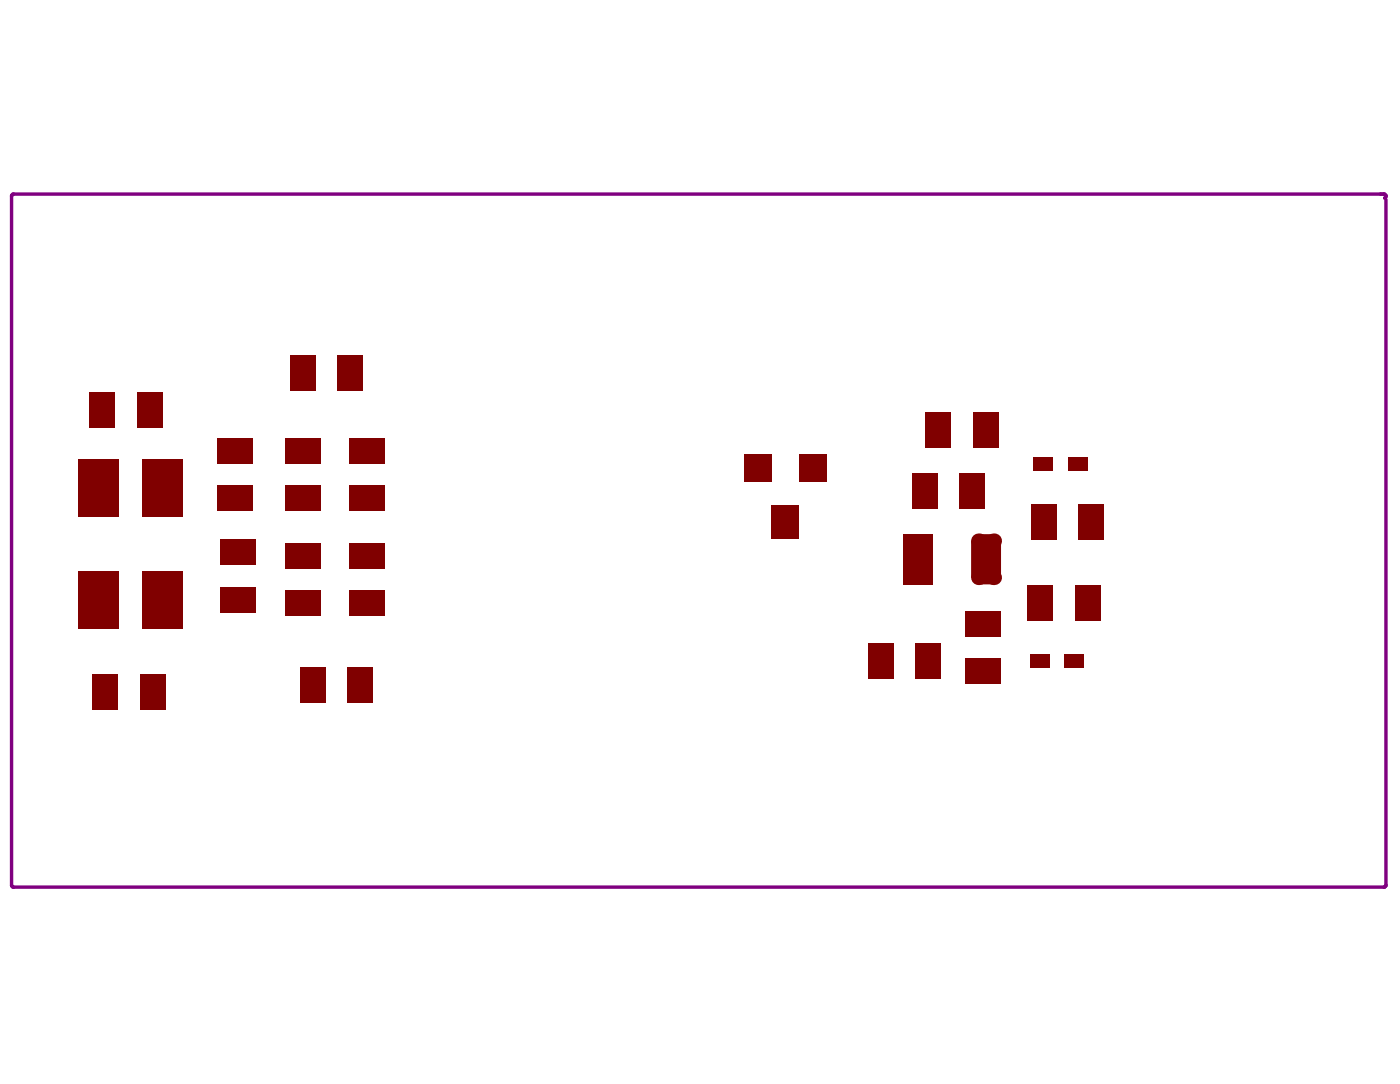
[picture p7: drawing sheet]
<svg xmlns="http://www.w3.org/2000/svg" width="279mm" height="216mm" viewBox="0 0 279 216" stroke-linecap="round" stroke-linejoin="round" font-family="sans-serif">
<path d="M276 39.4h.1a.41 .41 0 0 0 .1-.5 .41 .41 0 0 0-.4-.2h-273.3l-.2 .4 .1 137.4 .3 .2 273.3-.1 .2-.3v-136.6" fill="none" stroke="#800080" stroke-width=".68"/>
<g fill="#800000">
<path d="M18.4 134.2h5.2v7.1h-5.2z" fill-rule="evenodd"/>
<path d="M27.9 134.2h5.2v7.1h-5.2z" fill-rule="evenodd"/>
<path d="M59.8 132.9h5.1v7h-5.1z" fill-rule="evenodd"/>
<path d="M69.3 132.9h5.1v7h-5.1z" fill-rule="evenodd"/>
<path d="M148.4 90.4h5.4v5.4h-5.4z" fill-rule="evenodd"/>
<path d="M159.3 90.4h5.4v5.4h-5.4z" fill-rule="evenodd"/>
<path d="M212.9 91.1h3.8v2.7h-3.8z" fill-rule="evenodd"/>
<path d="M15.6 113.8h8.1v11.4h-8.1z" fill-rule="evenodd"/>
<path d="M17.8 78.1h5.1v7.1h-5.1z" fill-rule="evenodd"/>
<path d="M27.2 78.1h5.2v7.1h-5.2z" fill-rule="evenodd"/>
<path d="M57.7 70.7h5.2v7h-5.2z" fill-rule="evenodd"/>
<path d="M69.7 108.1h7v5.2h-7z" fill-rule="evenodd"/>
<path d="M69.7 117.6h7v5.1h-7z" fill-rule="evenodd"/>
<path d="M69.7 96.7h7v5.1h-7z" fill-rule="evenodd"/>
<path d="M69.7 87.2h7v5.1h-7z" fill-rule="evenodd"/>
<path d="M180.1 106.4h5.9v10h-5.9z" fill-rule="evenodd"/>
<path d="M212.3 130.3h3.8v2.7h-3.8z" fill-rule="evenodd"/>
<path d="M15.6 91.5h8.1v11.5h-8.1z" fill-rule="evenodd"/>
<path d="M191.3 94.4h5.1v7h-5.1z" fill-rule="evenodd"/>
<path d="M153.8 100.6h5.5v6.7h-5.5z" fill-rule="evenodd"/>
<path d="M192.3 121.7h7.1v5.1h-7.1z" fill-rule="evenodd"/>
<path d="M215 100.4h5.1v7.1h-5.1z" fill-rule="evenodd"/>
<path d="M205.5 100.4h5.1v7.1h-5.1z" fill-rule="evenodd"/>
<path d="M206 91.1h3.8v2.7h-3.8z" fill-rule="evenodd"/>
<path d="M43.9 107.5h7.1v5.1h-7.1z" fill-rule="evenodd"/>
<path d="M43.9 116.9h7.1v5.2h-7.1z" fill-rule="evenodd"/>
<path d="M56.8 108.1h7v5.2h-7z" fill-rule="evenodd"/>
<path d="M56.8 117.6h7v5.1h-7z" fill-rule="evenodd"/>
<path d="M56.8 96.7h7v5.1h-7z" fill-rule="evenodd"/>
<path d="M43.2 96.7h7.1v5.1h-7.1z" fill-rule="evenodd"/>
<path d="M56.8 87.2h7v5.1h-7z" fill-rule="evenodd"/>
<path d="M67.2 70.7h5.2v7h-5.2z" fill-rule="evenodd"/>
<path d="M43.2 87.2h7.1v5.1h-7.1z" fill-rule="evenodd"/>
<path d="M192.3 131.1h7.1v5.2h-7.1z" fill-rule="evenodd"/>
<path d="M173 128.2h5.1v7h-5.1z" fill-rule="evenodd"/>
<path d="M182.4 128.2h5.2v7h-5.2z" fill-rule="evenodd"/>
<path d="M193.6 107.7l1.5-1.3h2.9l1.5 1.3v7.3l-1.5 1.4h-2.9l-1.5-1.4z" fill-rule="evenodd"/>
<path d="M184.5 82.2h5.1v7h-5.1z" fill-rule="evenodd"/>
<path d="M194 82.2h5.1v7h-5.1z" fill-rule="evenodd"/>
<path d="M205.4 130.3h3.8v2.7h-3.8z" fill-rule="evenodd"/>
<path d="M214.3 116.7h5.2v7h-5.2z" fill-rule="evenodd"/>
<path d="M204.8 116.7h5.2v7h-5.2z" fill-rule="evenodd"/>
<path d="M181.8 94.4h5.1v7h-5.1z" fill-rule="evenodd"/>
<path d="M28.3 113.8h8.2v11.4h-8.2z" fill-rule="evenodd"/>
<path d="M28.3 91.5h8.2v11.5h-8.2z" fill-rule="evenodd"/>
</g>
<g fill="#800000">
<circle cx="198" cy="107.7" r="1.49"/>
<circle cx="195.1" cy="107.7" r="1.49"/>
<circle cx="195.1" cy="115" r="1.49"/>
<circle cx="198" cy="115" r="1.49"/>
</g>
</svg>
